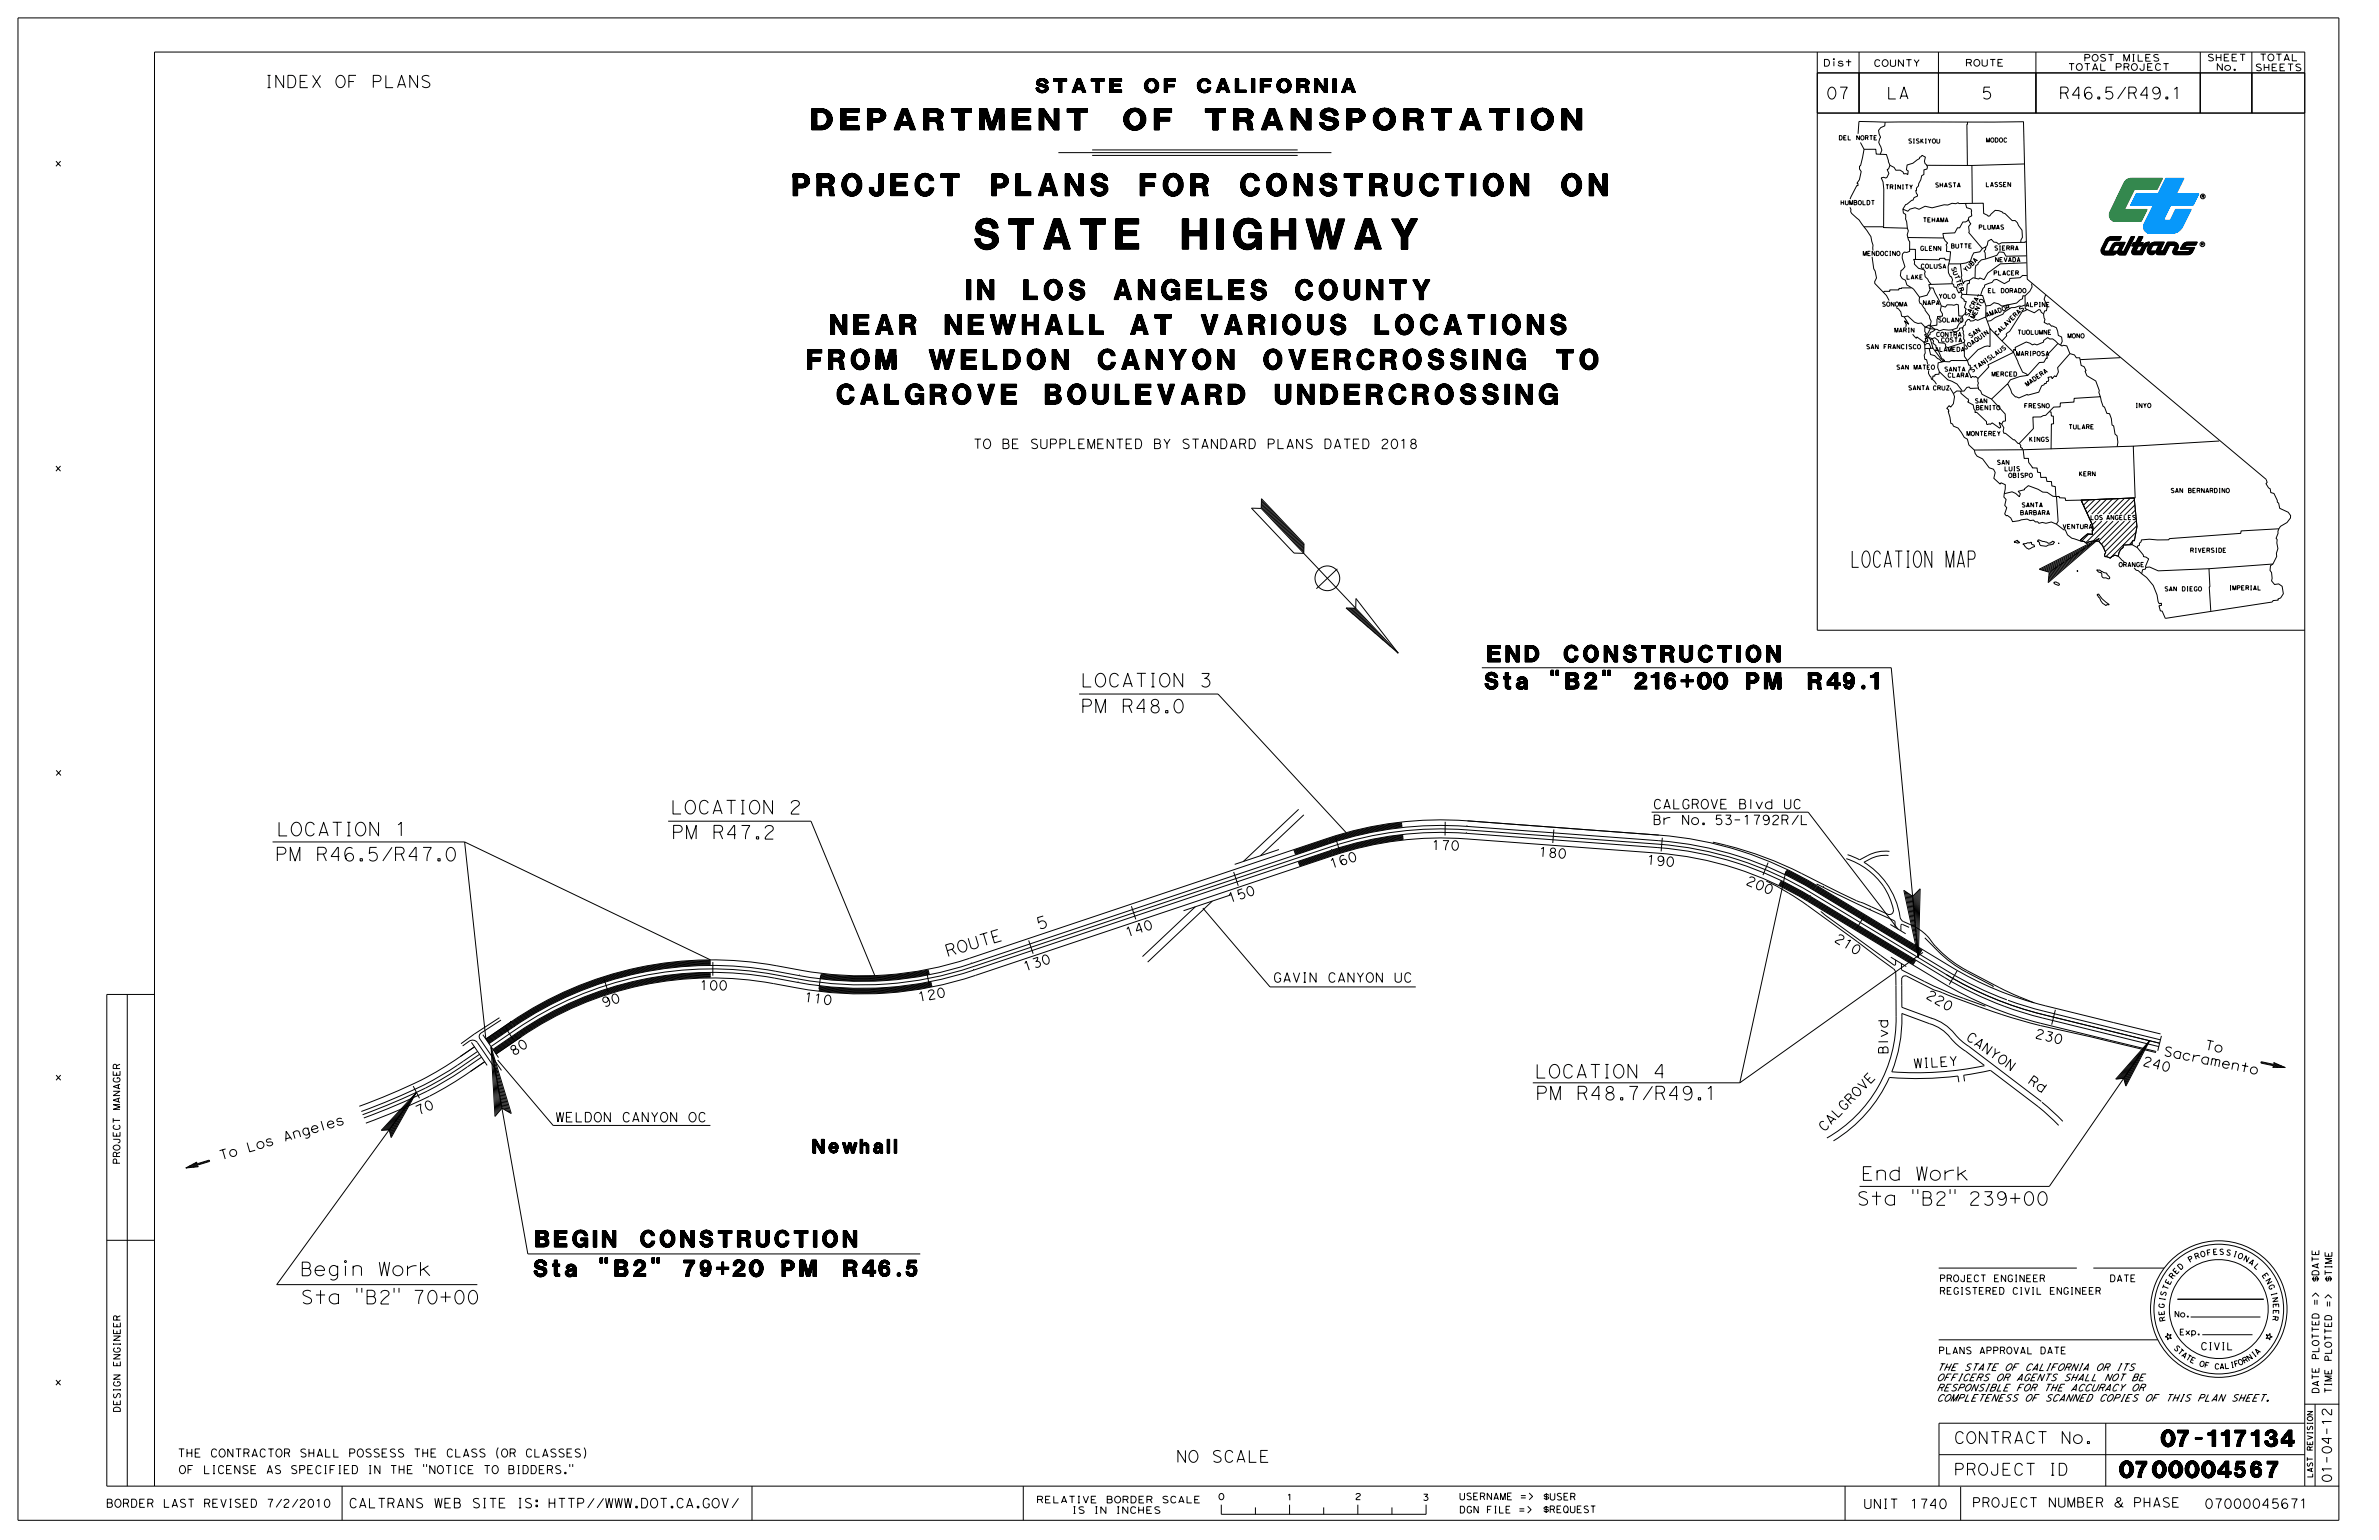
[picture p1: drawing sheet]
<svg xmlns="http://www.w3.org/2000/svg" width="432mm" height="279mm" viewBox="0 0 432 279" stroke-linecap="round" stroke-linejoin="round" font-family="sans-serif">
<defs><g id="words">
<text font-size="5.5" x="176.9" y="45.2">STATE HIGHWAY</text>
<text font-size="4" x="143.9" y="35.5">PROJECT PLANS FOR CONSTRUCTION ON</text>
<text font-size="3.8" x="147.3" y="23.6">DEPARTMENT OF TRANSPORTATION</text>
<g font-size="3.6">
<text x="175.4" y="54.4">IN LOS ANGELES COUNTY</text>
<text x="150.7" y="60.7">NEAR NEWHALL AT VARIOUS LOCATIONS</text>
<text x="146.6" y="67">FROM WELDON CANYON OVERCROSSING TO</text>
<text x="151.9" y="73.3">CALGROVE BOULEVARD UNDERCROSSING</text>
</g>
<g font-size="3">
<text x="335.8" y="102.9">LOCATION MAP</text>
<text x="269.5" y="125">Sta &quot;B2&quot; 216+00 PM R49.1</text>
<text x="270" y="120.1">END CONSTRUCTION</text>
<text x="97.3" y="226.2">BEGIN CONSTRUCTION</text>
<text x="96.9" y="231.6">Sta &quot;B2&quot; 79+20 PM R46.5</text>
<text x="392.2" y="262.4">07-117134</text>
<text x="384.7" y="268.1">0700004567</text>
</g>
<g font-size="2.5">
<text x="188" y="16.8">STATE OF CALIFORNIA</text>
<text x="196.1" y="124.6">LOCATION 3</text>
<text x="196.1" y="129.3">PM R48.0</text>
<text x="121.6" y="147.7">LOCATION 2</text>
<text x="50.1" y="151.7">LOCATION 1</text>
<text x="121.8" y="152.2">PM R47.2</text>
<text x="49.9" y="156.2">PM R46.5/R47.0</text>
<text x="278.5" y="195.6">LOCATION 4</text>
<text x="278.6" y="199.6">PM R48.7/R49.1</text>
<text x="147.5" y="209.2">Newhall</text>
<text x="337.8" y="214.1">End Work</text>
<text x="336.9" y="218.7">Sta &quot;B2&quot; 239+00</text>
<text x="54.4" y="231.5">Begin Work</text>
<text x="54.5" y="236.6">Sta &quot;B2&quot; 70+00</text>
</g>
<g font-size="2.2">
<text x="48" y="15.9">INDEX OF PLANS</text>
<text x="331.4" y="18">07</text>
<text x="342.3" y="18">LA</text>
<text x="359.5" y="18">5</text>
<text x="373.6" y="18">R46.5/R49.1</text>
<text x="171.9" y="173.6" transform="rotate(-17 171.9 173.6)">R O U T E</text>
<text x="188.4" y="168.7" transform="rotate(-17 188.4 168.7)">5</text>
<text x="354.6" y="261.9">CONTRACT No.</text>
<text x="213.4" y="265.3">NO SCALE</text>
<text x="354.6" y="267.7">PROJECT ID</text>
</g>
<g font-size="1.7">
<text x="176.6" y="81.4">TO BE SUPPLEMENTED BY STANDARD PLANS DATED 2018</text>
<text x="299.9" y="149.6">Br No. 53-1792R/L</text>
<text x="300" y="146.8">CALGROVE Blvd UC</text>
<text x="259.8" y="154.2" transform="rotate(1 259.8 154.2)">1 7 0</text>
<text x="279.2" y="155.4" transform="rotate(4 279.2 155.4)">1 8 0</text>
<text x="241.6" y="157.6" transform="rotate(-17 241.6 157.6)">1 6 0</text>
<text x="298.8" y="156.8" transform="rotate(5 298.8 156.8)">1 9 0</text>
<text x="316.7" y="160.4" transform="rotate(23 316.7 160.4)">2</text>
<text x="318.3" y="161.1" transform="rotate(23 318.3 161.1)">0</text>
<text x="319.9" y="161.7" transform="rotate(23 319.9 161.7)">0</text>
<text x="223.1" y="163.9" transform="rotate(-19 223.1 163.9)">1</text>
<text x="224.7" y="163.3" transform="rotate(-19 224.7 163.3)">5 0</text>
<text x="204.5" y="170.1" transform="rotate(-19 204.5 170.1)">1</text>
<text x="206.2" y="169.5" transform="rotate(-19 206.2 169.5)">4</text>
<text x="207.8" y="169" transform="rotate(-19 207.8 169)">0</text>
<text x="332.8" y="170.7" transform="rotate(31 332.8 170.7)">2 1 0</text>
<text x="126.9" y="179.6">100</text>
<text x="186" y="176.3" transform="rotate(-19 186 176.3)">1</text>
<text x="187.6" y="175.7" transform="rotate(-19 187.6 175.7)">3 0</text>
<text x="231" y="178.2">GAVIN CANYON UC</text>
<text x="109.5" y="182.8" transform="rotate(-18 109.5 182.8)">9 0</text>
<text x="145.8" y="181.7" transform="rotate(7 145.8 181.7)">1 1 0</text>
<text x="166.7" y="181.8" transform="rotate(-11 166.7 181.8)">1</text>
<text x="168.4" y="181.5" transform="rotate(-11 168.4 181.5)">2</text>
<text x="170.1" y="181.1" transform="rotate(-11 170.1 181.1)">0</text>
<text x="349.4" y="181" transform="rotate(30 349.4 181)">2 2 0</text>
<text x="93.1" y="191.7" transform="rotate(-33 93.1 191.7)">8</text>
<text x="94.6" y="190.7" transform="rotate(-33 94.6 190.7)">0</text>
<text x="342.7" y="191.3" transform="rotate(-90 342.7 191.3)">Blvd</text>
<text x="356.7" y="188.5" transform="rotate(35 356.7 188.5)">C A N Y O N</text>
<text x="369.2" y="188.3" transform="rotate(14 369.2 188.3)">2 3</text>
<text x="372.5" y="189.1" transform="rotate(14 372.5 189.1)">0</text>
<text x="392.5" y="191.5" transform="rotate(12 392.5 191.5)">S a c r a m e n t</text>
<text x="400" y="190.4" transform="rotate(12 400 190.4)">T o</text>
<text x="347.3" y="193.8" transform="rotate(-3 347.3 193.8)">WI L E Y</text>
<text x="367.9" y="196.4" transform="rotate(35 367.9 196.4)">R d</text>
<text x="388.8" y="193.3" transform="rotate(14 388.8 193.3)">2 4 0</text>
<text x="408.1" y="194.7" transform="rotate(12 408.1 194.7)">o</text>
<text x="75.8" y="202.4" transform="rotate(-25 75.8 202.4)">7 0</text>
<text x="100.8" y="203.6">WELDON CANYON OC</text>
<text x="45" y="209.1" transform="rotate(-16 45 209.1)">L o s</text>
<text x="51.6" y="207.1" transform="rotate(-16 51.6 207.1)">A n g e l e s</text>
<text x="331.1" y="205.5" transform="rotate(-46 331.1 205.5)">C A L G R O V E</text>
<text x="40" y="210.5" transform="rotate(-16 40 210.5)">T o</text>
<text x="423.2" y="269.1" transform="rotate(-90 423.2 269.1)">01-04-12</text>
<text x="63.2" y="273.6">CALTRANS WEB SITE IS: HTTP//WWW.DOT.CA.GOV/</text>
<text x="338.2" y="273.7">UNIT</text>
<text x="346.6" y="273.7">1740</text>
<text x="357.9" y="273.4">PROJECT NUMBER &amp; PHASE</text>
<text x="400.1" y="273.7">07000045671</text>
</g>
<g font-size="1.5">
<text x="32.2" y="264.4">THE CONTRACTOR SHALL POSSESS THE CLASS (OR CLASSES)</text>
<text x="32.4" y="267.4">OF LICENSE AS SPECIFIED IN THE &quot;NOTICE TO BIDDERS.&quot;</text>
<text x="19.2" y="273.5">BORDER LAST REVISED 7/2/2010</text>
</g>
<g font-size="1.3">
<text x="10" y="30.2">x</text>
<text x="10" y="85.5">x</text>
<text x="10" y="140.7">x</text>
<text x="10" y="196">x</text>
<text x="399.4" y="244.9">CIVIL</text>
<text x="10" y="251.3">x</text>
</g>
<g font-size="1.2">
<text x="378.1" y="11.1">POST MILES</text>
<text x="400.6" y="11.1">SHEET</text>
<text x="410" y="11">TOTAL</text>
<text x="330.9" y="12">Dist</text>
<text x="340" y="12.1">COUNTY</text>
<text x="356.7" y="12">ROUTE</text>
<text x="375.3" y="12.8">TOTAL PROJECT</text>
<text x="402.2" y="12.8">No.</text>
<text x="409.3" y="12.8">SHEETS</text>
<text x="21.8" y="201.4" transform="rotate(-90 21.8 201.4)">MANAGER</text>
<text x="21.8" y="211.3" transform="rotate(-90 21.8 211.3)">PROJECT</text>
<text x="352" y="232.5">PROJECT ENGINEER</text>
<text x="382.9" y="232.5">DATE</text>
<text x="420.9" y="232.7" transform="rotate(-90 420.9 232.7)">$DATE</text>
<text x="423.3" y="232.7" transform="rotate(-90 423.3 232.7)">$TIME</text>
<text x="352" y="234.8">REGISTERED CIVIL ENGINEER</text>
<text x="420.9" y="236.9" transform="rotate(-90 420.9 236.9)">=&gt;</text>
<text x="423.2" y="237.2" transform="rotate(-90 423.2 237.2)">=&gt;</text>
<text x="351.8" y="245.6">PLANS APPROVAL DATE</text>
<text x="21.8" y="248" transform="rotate(-90 21.8 248)">ENGINEER</text>
<text x="351.5" y="250.5">OFFICERS OR AGENTS SHALL NOT BE</text>
<text x="351.5" y="248.7">THE STATE OF CALIFORNIA OR ITS</text>
<text x="420.9" y="246.7" transform="rotate(-90 420.9 246.7)">PLOTTED</text>
<text x="423.2" y="247" transform="rotate(-90 423.2 247)">PLOTTED</text>
<text x="21.8" y="256.3" transform="rotate(-90 21.8 256.3)">DESIGN</text>
<text x="351.5" y="254.2">COMPLETENESS OF SCANNED COPIES OF THIS PLAN SHEET.</text>
<text x="351.5" y="252.4">RESPONSIBLE FOR THE ACCURACY OR</text>
<text x="420.9" y="252.9" transform="rotate(-90 420.9 252.9)">DATE</text>
<text x="423.2" y="252.9" transform="rotate(-90 423.2 252.9)">TIME</text>
<text x="188.1" y="272.7">RELATIVE BORDER SCALE</text>
<text x="194.5" y="274.6">IS IN INCHES</text>
<text x="264.8" y="272.1">USERNAME =&gt;</text>
<text x="264.8" y="274.5">DGN FILE =&gt;</text>
<text x="279.9" y="274.5">$REQUEST</text>
<text x="280" y="272.2">$USER</text>
</g>
<g font-size="1.1">
<text x="394.6" y="239">No.</text>
<text x="395.5" y="242.2">Exp.</text>
<text x="221" y="272.1">0</text>
<text x="233.5" y="272.2">1</text>
<text x="245.9" y="272.1">2</text>
<text x="258.1" y="272.2">3</text>
</g>
<g font-size="1">
<text x="400.6" y="227.8" transform="rotate(-10 400.6 227.8)">F</text>
<text x="401.6" y="227.7" transform="rotate(-4 401.6 227.7)">E</text>
<text x="402.7" y="227.6" transform="rotate(1 402.7 227.6)">S</text>
<text x="403.9" y="227.6" transform="rotate(12 403.9 227.6)">S</text>
<text x="405.2" y="227.9" transform="rotate(17 405.2 227.9)">I</text>
<text x="393.8" y="233.2" transform="rotate(-63 393.8 233.2)">E</text>
<text x="394.3" y="232.1" transform="rotate(-53 394.3 232.1)">R</text>
<text x="395" y="231.3" transform="rotate(-47 395 231.3)">E</text>
<text x="395.7" y="230.5" transform="rotate(-42 395.7 230.5)">D</text>
<text x="397.5" y="229.1" transform="rotate(-31 397.5 229.1)">P</text>
<text x="398.5" y="228.5" transform="rotate(-20 398.5 228.5)">R</text>
<text x="399.5" y="228.1" transform="rotate(-15 399.5 228.1)">O</text>
<text x="406" y="228.2" transform="rotate(22 406 228.2)">O</text>
<text x="407.1" y="228.6" transform="rotate(28 407.1 228.6)">N</text>
<text x="408" y="229.1" transform="rotate(33 408 229.1)">A</text>
<text x="409" y="229.8" transform="rotate(44 409 229.8)">L</text>
<text x="410.5" y="231.4" transform="rotate(55 410.5 231.4)">E</text>
<text x="411.1" y="232.3" transform="rotate(60 411.1 232.3)">N</text>
<text x="411.7" y="233.2" transform="rotate(65 411.7 233.2)">G</text>
<text x="392.8" y="237.4" transform="rotate(-85 392.8 237.4)">G</text>
<text x="392.9" y="238.6" transform="rotate(-96 392.9 238.6)">E</text>
<text x="392.9" y="236.1" transform="rotate(-80 392.9 236.1)">I</text>
<text x="393" y="235.3" transform="rotate(-74 393 235.3)">S</text>
<text x="393.1" y="239.7" transform="rotate(-101 393.1 239.7)">R</text>
<text x="393.4" y="234.2" transform="rotate(-69 393.4 234.2)">T</text>
<text x="412.2" y="234.5" transform="rotate(76 412.2 234.5)">I</text>
<text x="412.4" y="235.4" transform="rotate(81 412.4 235.4)">N</text>
<text x="412.6" y="238.7" transform="rotate(98 412.6 238.7)">R</text>
<text x="412.6" y="236.5" transform="rotate(87 412.6 236.5)">E</text>
<text x="412.6" y="237.6" transform="rotate(92 412.6 237.6)">E</text>
<text x="394.5" y="244.6" transform="rotate(46 394.5 244.6)">S</text>
<text x="395.1" y="245.3" transform="rotate(41 395.1 245.3)">T</text>
<text x="395.8" y="245.9" transform="rotate(37 395.8 245.9)">A</text>
<text x="409.7" y="245.9" transform="rotate(-43 409.7 245.9)">A</text>
<text x="396.6" y="246.5" transform="rotate(32 396.6 246.5)">T</text>
<text x="397.4" y="247" transform="rotate(27 397.4 247)">E</text>
<text x="399.1" y="247.8" transform="rotate(18 399.1 247.8)">O</text>
<text x="400" y="248.1" transform="rotate(13 400 248.1)">F</text>
<text x="401.9" y="248.4" transform="rotate(4 401.9 248.4)">C</text>
<text x="402.8" y="248.4" transform="rotate(-1 402.8 248.4)">A</text>
<text x="403.8" y="248.3" transform="rotate(-6 403.8 248.3)">L</text>
<text x="404.9" y="248.2" transform="rotate(-10 404.9 248.2)">I</text>
<text x="405.6" y="248" transform="rotate(-15 405.6 248)">F</text>
<text x="406.4" y="247.8" transform="rotate(-24 406.4 247.8)">O</text>
<text x="407.3" y="247.4" transform="rotate(-29 407.3 247.4)">R</text>
<text x="408.2" y="247" transform="rotate(-34 408.2 247)">N</text>
<text x="409.1" y="246.3" transform="rotate(-38 409.1 246.3)">I</text>
<text x="419.8" y="263.3" transform="rotate(-90 419.8 263.3)">REVISION</text>
<text x="419.8" y="268.2" transform="rotate(-90 419.8 268.2)">LAST</text>
</g>
<g font-size=".8">
<text x="333.7" y="25.4">DEL NORTE</text>
<text x="346.3" y="26">SISKIYOU</text>
<text x="360.4" y="25.8">MODOC</text>
<text x="342.2" y="34.3">TRINITY</text>
<text x="351.2" y="34">SHASTA</text>
<text x="360.4" y="33.9">LASSEN</text>
<text x="334" y="37.2">HUMBOLDT</text>
<text x="349" y="40.3">TEHAMA</text>
<text x="359.1" y="41.6">PLUMAS</text>
<text x="338.1" y="46.4">MENDOCINO</text>
<text x="348.5" y="45.5">GLENN</text>
<text x="354.1" y="45">BUTTE</text>
<text x="361.9" y="45.4">SIERRA</text>
<text x="362.1" y="47.5">NEVADA</text>
<text x="346" y="50.7">LAKE</text>
<text x="348.6" y="48.7">COLUSA</text>
<text x="354.1" y="48.6" transform="rotate(70 354.1 48.6)">S U T T E R</text>
<text x="356.8" y="49.4" transform="rotate(-45 356.8 49.4)">Y U B A</text>
<text x="360.7" y="53.1">EL DORADO</text>
<text x="361.8" y="49.9">PLACER</text>
<text x="341.6" y="55.6">SONOMA</text>
<text x="349" y="55.3">NAPA</text>
<text x="351.7" y="58.4">SOLANO</text>
<text x="351.8" y="54.1">YOLO</text>
<text x="357.3" y="57.6" transform="rotate(-61 357.3 57.6)">S A C R A -</text>
<text x="358.3" y="57.9" transform="rotate(-61 358.3 57.9)">ME N T O</text>
<text x="360.5" y="57.6" transform="rotate(-20 360.5 57.6)">A MA D O R</text>
<text x="367.6" y="55.7">ALPINE</text>
<text x="338.7" y="63.3">SAN FRANCISCO</text>
<text x="343.8" y="60.3">MARIN</text>
<text x="351.1" y="63.8">ALAMEDA</text>
<text x="351.4" y="61.1">CONTRA</text>
<text x="352.3" y="62.1">COSTA</text>
<text x="356.7" y="63.5" transform="rotate(-35 356.7 63.5)">J O A Q U I N</text>
<text x="357.6" y="61.4" transform="rotate(-35 357.6 61.4)">S A N</text>
<text x="362.4" y="61" transform="rotate(-45 362.4 61)">C A L A V E R A S</text>
<text x="365.9" y="64.5">MARIPOSA</text>
<text x="366.1" y="60.7">TUOLUMNE</text>
<text x="375.2" y="61.3">MONO</text>
<text x="344.2" y="67">SAN MATEO</text>
<text x="346.3" y="70.8">SANTA CRUZ</text>
<text x="352.9" y="67.4">SANTA</text>
<text x="353.5" y="68.5">CLARA</text>
<text x="357.9" y="67.6" transform="rotate(-35 357.9 67.6)">S T A N I S L A U S</text>
<text x="361.5" y="68.3">MERCED</text>
<text x="367.9" y="70.2" transform="rotate(-35 367.9 70.2)">MA D E R A</text>
<text x="358.4" y="73.1">SAN</text>
<text x="358.6" y="74.4">BENITO</text>
<text x="367.4" y="74">FRESNO</text>
<text x="375.4" y="77.8">TULARE</text>
<text x="387.5" y="74">INYO</text>
<text x="356.9" y="79.1">MONTEREY</text>
<text x="368.2" y="80.1">KINGS</text>
<text x="362.4" y="84.3">SAN</text>
<text x="363.8" y="85.4">LUIS</text>
<text x="364.5" y="86.6">OBISPO</text>
<text x="377.3" y="86.4">KERN</text>
<text x="393.9" y="89.4">SAN BERNARDINO</text>
<text x="366.6" y="93.4">BARBARA</text>
<text x="366.9" y="92">SANTA</text>
<text x="374.3" y="95.9">VENTURA</text>
<text x="379.4" y="94.3">LOS ANGELES</text>
<text x="397.5" y="100.2">RIVERSIDE</text>
<text x="384.5" y="102.8">ORANGE</text>
<text x="392.8" y="107.2">SAN DIEGO</text>
<text x="404.6" y="107.1">IMPERIAL</text>
</g>
<g font-size=".5">
<text x="399.6" y="35.9">R</text>
<text x="399.5" y="44.6">R</text>
</g>
</g></defs>
<g fill="none" stroke="#000" stroke-width=".18">
<path d="M3.3 3.2h421.2v272.6h-421.2zM329.8 13.2h88.5M329.8 9.4v104.9h88.5M332.9 11.1v.9M337.4 9.4v11.1M351.8 9.4v11.1M369.5 9.4v11.1M399.4 9.4v11.1M408.7 9.4v11.1M192.1 27.7h49.6M198.2 27.2h37.3M198.2 28.2h37.3"/>
<path d="M329.8 20.5h88.5M335.8 37.6l.3 1.1a7.2 7.2 0 0 1 2.2 2.4l1.3 1.8 .4 1.6v1M337.2 24.3l.2-2.3 4.8 .2 25.1-.1 .7 28.6 43.3 36.3 .2 .5-.2 .2 .4 .8 .3 .2 .2 .7 .5 .1 .6 1.3v.3l.3 .2 .2 .9 1.5 .7 .5 .6-.1 .5-.6 .8-1.2 .7-.3 .4-.5 1.8 .2 .2v.6l.2 1-.3 .9v.6l-.7 1.3-.4 .3-.1 .9 .3 .4 .1 1-.1 .5 .5 .6 .8-.1 .6 .5 .2 1.3-.5 .8-.4 .2v.2l-.9 .1-.2 .2-19.4 3M337.7 25.9l.6 1.2-.6 2.9-.2 .2v.5l.3 .4-.3 1.5-.5 .7h.2v.4h-.2l-1.2 2.4M338.3 27.1h2.2v.9h1.9l.6 2-.2 .6-.3 .2 .3 .7-.3 .7-.2 .1-.4-.1-.4 .1 .3 .7 .1 1.4v6.7M342.2 22.2l-.1 .6-.7 .4-.4 .5 .3 1.2a1.2 1.2 0 0 0 .1 1.7l.2 .6-.3 .8M343 30l.8 .4 .3 .5h.8l.5 .3 .2 .3h.4l.3 .2v-.7l-.3-.2 .1-.9 1.1-.3 1.2-.8v-.3l.5-.3 .6 .3-.2 .7 .1 .5 .4 .6v.4l-.6 .1v.9l-.4 .2-.6 1.8-.4 .4 .1 .4-.2 .1 .3 1-.6 .3-.2 .4h-.2l-1.1 .8-.5 .8M349.7 30h8.2l.1 6.8M356.7 36.9h-1.1l-.2-.1-.4 .2-.7-.1-.8 .3h-.6l-2.2 .5-1.3-.3-1.1 .6-.7-.3-.9 .2-.4 .4-.9-.3 .1 .6 .4 .3v.8l.2 .5 .1 1.2M357.1 22.1l-.1 .5 .1 7.4M357.3 39.8v-.4l.6-.2v-.9l-.2-.4-.7-.2-.3-.8h3.3v1.8l.9 .5h.3l.9-1h.7l1.1 .6 1.3 1.2h.6l.4 .4 .8 1.4 .1 1.3-.3 .4v.5M367.4 29.7l-9.5 .3"/>
<path d="M338.3 41.1h3.6v.2l4.3 .1 .2 .5-.2 .7 .2 .9 .2 .4v1.7l-.5 .2-.5-.1-.3 .4v.7l.5 1.6-.5 .6-.2 .1-.2 .9 .4 .6 .5 .2 .3 .9 .8 .5M339.8 46.6l.3 2.2 .2 .4 .3 1.2-.3 .7v.3l2.1 2.2 .5 .9M341.8 53l.2-.1h1v-.3h1.6l.1-.3h.4v-.1h1.9l1.4 1.7-.1 .7 .2 .4 .3 .1 1.4 2.2 .3 1-.1 1.3-1-.3-.7-.7-.6 .1-.6-.2-1.2-1.2-.7 .2M344.1 55.8a1.63 1.63 0 0 1 1.1 1.6l.4 .1 .8 1.3-.7-.6 .3 .7-.1 .4M346.3 43.1l6.5 .1 .2 .5 .5 .4-.3 .3 .1 .3v.9l.7 .1-.1 1.4M346.6 45.2h1.1v1.9h-.4l.2 .3v.5l.7 .8 1 .2 .3 .4-.2 .3 .1 .6 .5 .4 .6 1M347.7 47.1h4.3l.1-.2h.9v.2h.9l-.3 1.3 .1 1.1 .3 .7h.2l.2 .6-.1 .7M348.4 53.9l1.4-.3 .5-1.1-.1-.3 .7 .1 1.5 3.2-.2 .8 .4 .7v.4h-.9l-.1 1.6-1.3 .2M350.2 52.2l-.1-.6 4.3-.1 .2 .2v.3l.3 .2 .2-.1 .4 1.1 .5-.3 .1 .5M352.4 55.5l.7 .2 .3-.4 1.2 .1 .5-.2 .3 .1 .1 2 .7 .1-.1 .9-.5 .3-.3 .9-1 .3M352.8 43.2l-.2-.8 2.2-.2 .5-.9h.4l.6-1h.5l.3-.2 .2-.3 .4 .8-.4 .5 .1 .9-.1 .2 2.5 2.9M355.8 47.9h-2.1"/>
<path d="M356.3 59.4l.1-.3 .3-.1v-.5l.4-.5 .3-.1 .2 .4 .6-.1 .4-.3 .4 .2 1.4-.6 .8 2.2M360.4 46.9l-.1-1-.2-.4 .3-.2 .1-.5-.6 .3-.6 .6-1 .2-.7 1.5-.8 .3-1 .2 .3 2.2-.2 .1 .4 1.3 .3-.4 .9-.2M360.5 55.5l-.6-1.9-3.8-.2-.2 .5 .6 .5v.2l.4 .1-.4 1.1 .4 .3-.2 .8-.5 .5M367.5 53.7h-.3l-.1 .5-.4 .2-.7 .6-2.7 .5-.6-.4-.8-.2-.7 .5-.7 .1-.1 2M367.6 55.3l-.7 .3-.4-.1-.8 .3h-.6l-1.3 .8-.3 .4-1.4 .6-.8 .6-.6 .1M367.8 46.4l-3.7 .1-.4-.7-.8-.1-.5 .6-2.8 .8-.5 .6-.1 .3-.4 .2-.1 .5v1.8M367.8 43.9l-.2 .1h-4.3l-.5 .3-.4-.3-.5-.1-.5-.5-.6 .4-.1 .7-.2 .3M367.8 47.7l-4.7 .2-2.3 1.6-.7 1.2-.7-.3-.3 .2-1-.2-.6 .5v.5l-.4 .1-.2 1.9M367.9 50h-.8l-.5 .4-1.8 .1-.1 .4-.9 .6-1.4-.8-.5 .1-.3 .4-1.4 .5-.7 1.9M368.7 51.4l.1 .7-.4 .8-.8 .8v2.3l.3 .1M370.9 56.9l-.4-.2-.2-.5h-.2l-.9 .6-1.3-.7-.9 .4-2.2 3.6-.7 .5 .1 .3-.8 1M371.3 53.5l-.3 .8 .6 1.2-.2 .9h-.3l-.2 .6 .3 .9-.2 .6 .7 .3 .2-.1 .5 .5 .1-.1 .7 .4 .4 1.4 .6 .2 .1 .8-.3 .7"/>
<path d="M381.3 45.4h.7M381.3 45.5h.7M381.3 45.4h.6M381.3 45.5h.8M381.3 45.3h.6M381.3 45.6h4.9M381.3 45.6h4.8M381.4 45.7h4.7M381.4 45.2h.5M381.4 45.7h2.8M381.4 45.2h.6M381.4 45.1h.6"/>
<path d="M381.4 45.1a.81 .81 0 0 0 .7 1.2l1.7-.1 .4-.4M381.4 45.8h2.8M381.4 45h.6M381.4 45.9h2.8M381.5 45h.6M381.5 45.9h2.6M381.5 44.9h.6M381.5 46h2.6M381.5 44.8h.6M381.6 44.8h.6M381.6 46h2.4M381.6 44.7h.6"/>
<path d="M381.6 46.1h2.4M381.6 44.6h.6M381.7 44.6h.6M381.7 46.1h2.2M381.7 44.5h.6M381.7 44.4h.6M381.8 44.4h.6M381.8 46.2h2M381.8 44.3h.6M381.8 44.2h.6M381.9 44.2h.5M381.9 44.2h.6"/>
<path d="M381.9 46.2h1.8M381.9 44.1h.6M382 44h.5M382 44h.6M382 43.9h.6M382.1 43.8h.6M382.1 43.7h.7M382.2 43.6h.8M382.2 43.6h2.6M382.2 43.5h2.6M382.3 43.4h2.5M382.3 43.4h2.6"/>
<path d="M382.4 43.3h2.5M382.5 43.2h2.4M382.5 43.2h2.5M382.6 43.9l.5-.3h1.6l.4-.7h-1.8a1.32 1.32 0 0 0-1.1 .7l-.8 1.5M382.6 43.9l-.7 1.5 .3 .2h.5l.2-.2M382.6 43.1h2.4M382.7 43.1h2.3M382.8 45.5h.7M382.8 43h2.2M382.9 45.4h.6M382.9 45.3h.6M383 43h2.1"/>
<path d="M383 45.2h.6M383 45.1h.6M383.1 45h.5M383.1 45h.6M383.1 44.9h.6M383.2 44.8h.5M383.2 44.8h.6M383.2 44.7h.6M383.3 44.6h.6M383.3 44.6h.7M383.3 44.5h.8M383.3 44.5l-.4 .9"/>
<path d="M383.3 44.5h2.2M383.4 44.4h2.1M383.4 44.3h2.2M383.5 44.3h2.1M383.5 45.4l.1 .2 1.5-.1M383.5 44.2h2.1M383.6 44.2h2M383.6 44.2h2.1M383.7 44.1h2M383.8 44.8l-.3 .6M383.8 44.1h1.9M383.9 44h1.8"/>
<path d="M384.2 44.5l-.4 .3M384.3 45.7h1.8M384.3 45.8h1.8M384.3 45.8h1.7M384.3 45.6l-.1 .2M384.3 45.9h1.7M384.4 45.5h.6M384.4 46h1.6M384.4 45.4h.6M384.4 46h1.5M384.4 45.3h.7M384.4 46.1h1.5"/>
<path d="M384.5 45.3h.6M384.5 46.1h1.4M384.5 45.2h.6M384.5 45.1h.7M384.5 46.2h1.4M384.6 45h.6M384.6 44.9h.7M384.6 46.2h1.2M384.7 44.8h.6M384.7 44.7h.7M384.8 44.6h.6M384.8 44.5h.7"/>
<path d="M384.8 44.5l-.5 1 .1 .5 .2 .2 1.2 .1 1.7-3.4h-.7l-1.4 2.7M385 45.4l.2 .2M385.5 45.5h.7M385.6 45.4h.6M385.6 45.3h.7M385.7 45.2h.6M385.7 45.1h.7M385.8 45h.6M385.8 44l-1.5-.1a1.01 1.01 0 0 0-1 .6M385.8 43.9l-.8 1.5M385.8 44.9h.7M385.9 44.8h.6"/>
<path d="M385.9 44.7h.7M386 44.6h.6M386 44.5h.7M386.1 44.4h.6M386.1 44.3h.7M386.1 44.2h.7M386.2 44.2h.6M386.2 44.2h.7M386.2 44.1h.7M386.3 44h.6M386.3 44h.7M386.3 43.9h.1"/>
<path d="M386.3 43.9h.7M386.4 43.8h.6M386.4 43.8h.7M386.4 43.7h.7M386.5 43.6h.6M386.5 43.6h.7M386.5 43.5h.7M386.6 43.4h.6M386.6 43.4h.7M386.6 43.3h.7M386.7 43.2h.6M386.7 43.1h.7"/>
<path d="M386.8 43h.6M386.9 45.7h2.2M386.9 45.6h2.2M386.9 45.8h2.1M386.9 45.5h2.3M386.9 44.6h1.9M386.9 45.9h2.1M386.9 45.5h.9M386.9 44.5h1.9M387 45.4h.8M387 44.5h1.8M387 46h1.9"/>
<path d="M387 44.4h1.8M387 45.3h.8M387 44.4h1.9M387 44.3h1.9M387.1 46.1h1.8M387.1 45.2h.7M387.1 44.3h1.8M387.1 45.2h.8M387.1 44.2h1.8M387.1 45.1h.8M387.1 44.2h1.9M387.1 44.1h1.9"/>
<path d="M387.2 45h.7M387.2 44.1h1.8M387.2 45h.8M387.2 44h1.8M387.2 46.2h1.6M387.2 44.9h.8M387.2 44h1.8l-.3 .6h-1.8zM387.3 44.8h.7M387.3 44.8h.8M387.3 44.7h.8M387.3 44.6l-.4 .9a.54 .54 0 0 0 .4 .7h1.5l.7-1.3M387.7 44h.1"/>
<path d="M387.7 44l.5-1.1h.8l-.6 1.1M387.7 43.9h.8M387.7 43.8h.8M387.8 43.8h.7M387.8 45.3l.1 .2M387.8 43.7h.8M387.8 43.6h.8M387.9 43.6h.7M387.9 43.6h.8M387.9 43.5h.8M388 43.4h.7M388 43.4h.8"/>
<path d="M388 43.3h.8M388.1 43.2h.7M388.1 43.2h.8M388.1 43.1h.8M388.1 44.6l-.3 .7M388.2 43h.7M388.2 43h.8M388.5 45.5h.7M388.5 45.4h.7M388.5 45.3h.8M388.6 45.2h.7M388.6 45.1h.8"/>
<path d="M388.7 45h.7M388.7 44.9h.8M388.8 44.8h.7M388.8 44.7h.8M388.8 44.7h.9M388.8 44.7l-.4 .8M388.9 44.6h1M388.9 44.5h1M389 44.5h.9M389 44.4h.9M389 44.4h1M389.1 44.3h.9"/>
<path d="M389.2 44.2h.8M389.2 44.2h.9M389.3 44.1h.8M389.4 44.1h.7M389.5 44h.6M389.6 44h.6M389.7 45.5h.7M389.7 45.4h.6M389.7 45.5h3.6M389.7 45.3h.7M389.7 45.6h3.6M389.7 45.2h.7"/>
<path d="M389.7 45.7h1.5M389.8 45.2h.6M389.8 45.7h1.4M389.8 45.1h.7M389.8 45.8h1.4M389.8 45.1a.78 .78 0 0 0 .3 1 .78 .78 0 0 0 1-.2M389.8 45h.7M389.8 43.9h.4M389.8 45.9h1.3M389.9 44.6l-.4 .3M389.9 44.9h.7M389.9 45.9h1.2"/>
<path d="M389.9 44.8h.7M389.9 46h1.2M390 44.7h.7M390 46h1M390 44.6l-.2 .5M390 44.6h.7M390 44.6h.8M390 46.1h1M390.1 44.5h.8M390.1 44.5h.9M390.1 46.1h.8M390.1 44.4h2.5"/>
<path d="M390.2 44.4h2.4M390.2 43.9a1.34 1.34 0 0 0-1.3 .8l.9-.1M390.2 43.9l-.3 .7M390.2 44.3h2.4M390.2 46.2h.6M390.3 44.3h2.4M390.3 44.2h2.4M390.4 45.4l.1 .1M390.4 44.2h2.3M390.4 44.1h2.3M390.5 44.1h2.3M390.6 44h2.2"/>
<path d="M390.6 44.8l-.3 .6M390.7 44h2.1M390.9 43.9h2l-.7 1.4h-.8M391.2 43.9a1.3 1.3 0 0 0-1.2 .7M391.3 45.7h1.9M391.3 45.8h1.9M391.3 45.9h1.8M391.3 45.5l-.2 .4M391.3 45.5h.9M391.3 46h1.8M391.4 45.4h.8M391.4 46h1.7"/>
<path d="M391.4 46.1h1.6M391.4 45.3h.8M391.5 45.2h.7M391.5 46.1h1.5M391.5 45.1h.8M391.5 46.2h1.5M391.6 45h.7M391.6 44.9h.8M391.7 44.8h.7M391.7 44.7h.8M391.7 44.6h.8M391.8 44.6h.7"/>
<path d="M391.8 44.5h.8M392.2 45.3l.1 .2M392.6 45.5h.7M392.6 45.4h.8M392.7 45.4h.7M392.7 45.3h.7M392.7 45.2h.8M392.8 45.2h.7M392.8 45.1h.7M392.8 45h.7M392.9 45h.7M392.9 44.9h.7"/>
<path d="M392.9 44.8h.7M393 44.8h.7M393 44.7h.7M393 44.6h.7M393.1 44.6h.7M393.1 44.5h2.3M393.1 44.4h2.2M393.2 44.4h2.1M393.2 44.3h2.1M393.2 44.2h2M393.3 44.2h1.9M393.3 44.1h1.8"/>
<path d="M393.3 44h1.7M393.4 44h1.5M393.4 43.9h1.4M393.4 43.9l-.8 1.6M393.8 44.5l-.8 1.7h-1.2a.5 .5 0 0 1-.5-.7l.5-1h-.9l-.3 .3M394.3 45.7h3.7M394.3 45.6h3.7M394.3 45.7h3.6M394.3 45.8h3.6M394.4 45.6h.7M394.4 45.8h3.5M394.4 45.5h.7"/>
<path d="M394.4 45.9h3.4M394.4 45.5a.53 .53 0 0 0 .5 .7h2.1a1.07 1.07 0 0 0 1-.6M394.4 45.4h.7M394.4 46h3.3M394.4 45.4h.8M394.5 45.3h.7M394.5 46h3.2M394.5 45.2h.7M394.5 46.1h3.1M394.5 45.2h.8M394.6 45.1h.7M394.6 46.1h2.9"/>
<path d="M394.6 43.9a.8 .8 0 0 1 .7 1.2M394.6 45h.7M394.6 45h.8M394.6 44.5l.2 .2M394.7 44.9h.7M394.7 46.2h2.7M394.7 44.8h.7M394.7 44.6h.7M394.8 44.7h.6M394.8 44.7l-.4 .8M394.8 44.6h.6M395.1 45.5l.1 .1"/>
<path d="M395.3 45.1l-.2 .4M395.7 45.2h2.5M395.8 45.1h2.4M395.8 45.1h2.5M395.8 45h2.5M395.8 45h.1M395.9 44.9h2.4M395.9 44.9h2.5l-.4 .7M395.9 44.8h.7M396 44.7h.6M396 44.7h.7M396 44.6h.7"/>
<path d="M396 44.6h.8M396.1 44.5h.7M396.1 44.4h2.5M396.2 44.3h2.4M396.2 44.3h2.5M396.3 44.2h2.4M396.4 44.1h2.3M396.5 44.1h2.3M396.5 44h2.3M396.7 44h2.1M396.8 43.9h2l-.2 .6h-2.5l-.4 .7h2.5M397 43.9a1.07 1.07 0 0 0-.9 .6"/>
<path d="M397.1 44.5h-.3l-.2 .4M397.3 45.6h.7M397.3 45.5h.8M397.4 45.5l-.2 .1M397.4 45.5h.7M397.4 45.4h.7M397.5 45.3h.6M397.5 45.3h.7M397.5 45.2l-.1 .3M347.2 60.6l.6 .7 .1-.2 1.3 1 .4-.3-.2-.4h.3l-.4-.7 .4-.1-.4-.5 .1-.7 .8-.4 1.1 .8-1 .5v.4l-.4 .2 .2 .4 .5 .1 .4 .5-.2 .4 .6 .4v.3l.4 .5 .6 1.6 .5 .3-.5 .2-.4-.4-.3-.1-.6-.6-.7-.2-.2-.9 .3-.3-.4-.8h-.4l-.4 .4 .1 1.4-.1 .3 .1 .8 .3 .1 .2 .7M349.2 62.1v.1M349.2 62.2l.7-.3-.2-.9 .7 .6 .5 1.6h-1.5"/>
<path d="M349.2 62.2l.1 .5M349.7 61l.7-1.4 1.2 .2 .4 .2 .7-.2h1.6l.3 .4h.5l.5-.3 .1-.4 .6-.1-.1 .5 .2 .2-.1 .3 .2 .4-.1 .7 .2 .2-.1 .4M350.1 67.2l-.1 .5 .6 1.1 .5 .4 .4 .5M350.4 61.6l.8-.3 .6 .5 .1 .4 1.1 .1 .2 .2-.1 .3 .4 .3 3-1v2.6l.6 .7 1.9-2a2.64 2.64 0 0 1 2.2-.5v-3.3l4.3 4.3v-.5l.3 .2v-.6l2-1 1.1 .6 .4-.2 .4 .2 1.2-.5v-.3l.8-.6 .4 .3h.5l.9 .8M350.8 68.9v-.7h.4v-.3h.7l.1-.5 1.5 1.5 1.7 .8 .9 1.2M350.9 63.2l1.3 1.8 .6 .6-1 .2-.1 .9 .3 .7M352.8 65.6l1 .1 .3-.3h3l.2 .8 .3 .1v.7l-.2 .2-.1 .3 .5 1 .2-.2 .4 .1 .2-.1 .4 .4v.5l.1 .3-.1 .4 .1 .5M353.9 70.4a2.37 2.37 0 0 1 .2 3.5l-.3-.3-.5 .5 .3 .2 .1 .3-.1 .1 .5 2.1 .3 .1 .2 .4 .8 .4 1.1 1.7 .6 .3 .3 1 .9 .9 .2 .7 .4 .5 .9 .5 1.2 1.6 .8 .2 .3 .6-.2 1.1 1.1 1 .2-.2 .8 .3-.3 2.3 .4 .4-.2 1.1 .3 .4-.3 1.1 .2 .4 .2-.1 .7 .5 .3 .6 2.6-.4 .6 .3 .6-.1 .3 .3h.4l.3 .2 .6-.1 .7 .1 .9-.2 1 .4 1.3 1h.3l.4 .9 .8 .7 2.2 .5 .5 .4 .3-.3 .8-.2 1 .1 .7 .8 .6 1.2-.2 .4v.4l1 .3 .8-.6 .7 .2 1.1 1M354.6 71.4l.6-.5 .7 .1v.4l1.3 1 .1 .3-.2 .2 1.1 .6 .1 .7 .2 .3v.3h.3l1.8 1.7v.4l.7 .1 .3-.3 1.3 1 .3-.2-.3-.8 .4 .2 .4 .7-.1 .6 .1 .4h.3l1.4 1.2h.2l.7 .7 .2-.1 .3 .4-.1 .3 .4 .3-.1 .2M355.9 71h.6l.5-.7 .4-.1 .2 .3 1.5-.1 .6 1.1 1.8 .9 2.5 2.7v1.3h-.4l-.3 .6M361.5 72.4l2.9-2.8 .8 1.8 .6 .6 .6 .2 1.5-.6 .2 .1 1.9-.5 .6-1.2 .4-.2 .1-.2h.3l.1-.4h.3l.1-.4-.2-.3 .7-.2 .1 .4 .4-.5 .3 .2 .4-.9-.1-.8 2.2-2.5 .8 .2 .4 .5h.6l.2 1.4 .6 .2 .3 .7-.2 .2 .4 .8 1.6 .9 .6 1.8-.1 .3 .3 .8-4.7 .3-.1 .6-2.4 .2-.1 .7-1.1 .1-1.5 1.4-.4 .1-.5 .2-1.4 .1 .1 2.1-2.6 2.6M368.1 68.1l-1-.6-1.6-3.6-4.7 2.3 .2 .4-2 2.1"/>
<path d="M372 74.7l.3 .1v.7h.4v1.4h-.4v4.6M375.7 64.2l-.6-1.4-.6-.2-.2 .2-.8-.5-2 2.1 .1 .6h-.2l-.4 .7-.8 .1-2.1 2.3-1.5 .2-1.7 .6-.5 .7M381.2 72l.5 1.7 .3 .2 .4 1.1 .5 .1 .3 .8 .1 1.2 .3 .2 .3 1.5 .4 .3 .1 1.1-.1 .8M384.8 64.9l-7.2 .3M227.2 92.2h1.7l.1-1.7 7.7 8.1-.1 1.8-1.7-.1zM228.9 92.2l24.9 26.3M228.9 92l7.7 8.1M228.9 91.7l7.7 8.2M228.9 91.5l7.8 8.1M228.9 91.2l7.8 8.2M228.9 91l7.8 8.1M229 90.7l7.7 8.2"/>
<path d="M358.3 81.7l8.9-.1 .2 1.6h.8v.7l.7 1h.8l.1 .8h.5l.1 .9h1l.1 .7 .8 .1 .1 .8 .6 .1 .2 1.7M363.8 89.6l1.4-.4 .6 .3 .7 .6 .2-.5-.4-.5 1.2-.2-.1-.2 .8-.6 1.7 .7 .9 .5h.8l1 .7 .7 .1M365.7 98.2l.5-.2v.2l.4 .3h-.4l-.5-.1zM367.2 98.7l1.5-.3v.2l.1 .2 .4 .1 .1 .3-1.1 .4-.4-.2zM369.9 98l.2-.1 1.4 .4 .3 .3 .5-.1 .3-.3 .3 .2-.2 .3-.9 .2-.4 .2-1-.1-.2-.3v-.2l-.4-.2zM373.6 98.6h.1zM377.7 90.7l-2.8 .1-.1-.4-1-.1-.1-.2h-.4l.3 4.5-.3 .5M378.1 90.7l-.3 .3M379.1 96.9l-1.3 1.3M379.1 90.7l-.9 1M380.2 90.6l-1.7 1.8M380.4 94.5l-.6 .7"/>
<path d="M381 97.7l-9.1 6.1M381 97.7l-10.9 5.6 1.8 .5M381 97.7l-9.2 8 .1-1.9M381.3 90.6l-2.5 2.5M381.5 94.5l-1.6 1.6M382.4 90.5l-2.7 2.8M382.5 94.5l-3.9 4M383.4 90.5l-2.7 2.8M383.5 94.5l-3.6 3.6M384.5 90.5l-2.8 2.8M384.6 94.5l-3.7 3.7M385.6 94.5l-4.2 4.2"/>
<path d="M385.6 90.4l-2.9 2.9M386.6 94.5l-4.8 4.9M386.7 90.4l-2.9 2.9M387 98.3l-.5 .5M387 98.8l-1.6 .1-.1 .4-.4 .4-.3 .6-.1 .6M387 98.8l.1-.7h.3l.5-2.6-.5-5.2-9.7 .4 2.1 4.6 .1 .9h-.1v.7h-.9l-1.3 1v.3h.7l.5 .4 .3-.3 .8-.2 1 .1 .7 .8 .6 1.2-.2 .4v.4l1 .3 .8-.6 .7 .2M387.2 80.9l-20 .7M387.4 90.7l-2.6 2.6M387.4 97.8l-.2 .3M387.5 91.6l-1.9 1.9M387.6 92.6l-.7 .7M387.7 94.5l-5.6 5.6"/>
<path d="M387.7 96.6l-4.7 4.7M387.9 95.4l-5.6 5.6M402.8 80l-15.6 .9 .3 9.4h-.1l.5 5.2-.5 2.6h-.3l-.1 .7M413.6 95.9l-6.8 .4-.1 .5-12.9 .9-.2 .2-3.5-.1-1.4 .2-.1 .3-.3 .3v.3l-.3 .1-.1 .4M242.7 103.2l-3.8 3.6M244.3 110.3l1.8 .1v-1.8l7.7 9.9zM244.6 110.3l1.1 1.2M244.8 110.3l2.2 2.4M245.1 110.3l3.3 3.5M245.3 110.3l4.4 4.7M245.6 110.3l5.5 5.9M245.8 110.3l6.6 7"/>
<path d="M370.4 103.4l9.3-4.9-7.9 6.9M370.6 103.4l7.9-4-6.7 5.8M370.9 103.5l6.3-3.2-5.4 4.6M371.1 103.6l4.8-2.5-4 3.5M371.4 103.7l3.3-1.7-2.8 2.4M371.7 103.7l1.7-.9-1.5 1.3M372.8 105.6h.4l.4 .2 .2 .3-.2 .1-.6-.2zM377 103.6l.1-.1v.2zM380.6 103.4h.5l.3 .3 .5 .2a1.23 1.23 0 0 1 1 .9l-.2 .2-.4-.2-.5 .1a.6 .6 0 0 1-.3-.8l-.2-.2a.69 .69 0 0 1-.7-.5zM380.7 107.8h.2a4.7 4.7 0 0 0 1.9 1.8v.1h-.4l-.2 .1a2.06 2.06 0 0 1-1.1-1.3l-.4-.5zM384.5 100.9l.1-.6 .3-.6 .4-.4 .1-.4a2.98 2.98 0 0 1 3.7 2.1l.4 .1 .5 .3-.6 1.3 .1 .2M387.4 103l.3 .5h.4l.6 .6a6.3 6.3 0 0 1 3 5l.2 .4 .4-.1v.4l-.4 .1 .2 .9 .3 .1 .6 1.3"/>
<path d="M400.9 103.2l-9.2 .4-1.5-.7h-.7l-.1 .3-.5 .2-.2 .7M412.5 102.3l-11.6 .9 .4 7.6M195.9 125.9h25.2l23.2 25.2M269 121.2h74.3l4.9 52.5M282 121.6h-.5h.5l-.5 .1h.5l-.5 .1h.5l-.5 .1h.5l-.5 .1h.5l-.5 .1h.5l-.5 .1h.5h-.5l.5 .1h-.5l.5 .1-.5 .1h.5l-.5 .1h.5M282 121.6v1M282 121.6h-.5v1h.5M282.9 121.6h-.5h.5l-.5 .1h.5l-.5 .1h.5l-.5 .1h.5l-.5 .1h.5l-.5 .1h.5l-.5 .1h.5h-.5l.5 .1h-.5l.5 .1-.5 .1h.5l-.5 .1h.5M282.9 121.6h-.5v1h.5M282.9 121.6v1M291.4 121.6h-.5h.5l-.5 .1h.5l-.5 .1h.5l-.5 .1h.5l-.5 .1h.5l-.5 .1h.5l-.5 .1h.5h-.5l.5 .1h-.5l.5 .1-.5 .1h.5l-.5 .1h.5M291.4 121.6h-.5v1h.5"/>
<path d="M291.4 121.6v1M292.3 121.6h-.5h.5l-.5 .1h.5l-.5 .1h.5l-.5 .1h.5l-.5 .1h.5l-.5 .1h.5l-.5 .1h.5h-.5l.5 .1h-.5l.5 .1-.5 .1h.5l-.5 .1h.5M292.3 121.6h-.5v1h.5M292.3 121.6v1M49.5 152.8h34.8M84.3 152.8l3.9 35.7 4.5-3.1M84.3 152.8l44.7 21.3M121.3 149h25.9l11.6 28M223.9 158.2l.9 2.5M232.1 154.1l-8 2.7M235.7 146.8l-10 9.5M236.7 147.8l-7.9 7.5"/>
<path d="M241.3 153.1h.1M241.3 153.1l-65 21.7M242.4 152l.8 2.4M254.5 149.3a64.5 64.5 0 0 0-13.5 2.9l-6.2 2.1M254.5 149.4a64.6 64.6 0 0 0-13.5 2.9l-6.2 2.1M254.5 149.5a64.3 64.3 0 0 0-13.4 3l-6.2 2M254.5 149.6a64.3 64.3 0 0 0-13.4 3l-6.2 2.1M254.5 149.8a64.3 64.3 0 0 0-13.3 2.9l-6.2 2.1M254.5 149.9a64 64 0 0 0-13.3 2.9l-6.2 2.1M254.5 150a64 64 0 0 0-13.3 2.9l-6.1 2.1M254.7 151.5a62.3 62.3 0 0 0-13 2.9l-6.1 2M254.7 151.6a62.3 62.3 0 0 0-12.9 2.9l-6.2 2"/>
<path d="M254.7 151.8a62 62 0 0 0-12.9 2.8l-6.1 2.1M254.7 151.9a62.2 62.2 0 0 0-12.9 2.8l-6.1 2.1M254.7 152a62 62 0 0 0-12.8 2.8l-6.1 2.1M254.7 152.1a61.9 61.9 0 0 0-12.8 2.9l-6.1 2M254.7 152.3a61.9 61.9 0 0 0-12.7 2.8l-6.2 2M262.3 149.1v2.5M266.2 151.2h.1M266.2 151.2l34.7 2.6a62.4 62.4 0 0 1 27.7 8.8M266.2 151.2a62.6 62.6 0 0 0-24.5 3.1l-65 21.7M266.3 149.9a63.8 63.8 0 0 0-25 3.2M266.3 149.9h.1M266.3 149.9l34.7 2.6a63.6 63.6 0 0 1 28.2 9"/>
<path d="M266.3 148.9a64.8 64.8 0 0 0-25.3 3.2l-65 21.8a61.5 61.5 0 0 1-30.7 2.1 67.6 67.6 0 0 0-29.5-.5 64.7 64.7 0 0 0-23.1 9.9l.2-.1-4.7 3.2M266.3 148.9l34.8 2.6a64.8 64.8 0 0 1 28.7 9.2M266.3 148.9l34.8 2.6M282 150.5l-.2 2.4M299.8 147.4h28.4l16.3 21.2M301.7 152l-.2 2.5M310.9 152.8a66.3 66.3 0 0 1 16.1 5.7l4.2 2.1a72.1 72.1 0 0 0 8.5 3.9l2.9 1.4a.73 .73 0 0 0 .8-.1 .73 .73 0 0 0 .3-.8M312 153.2v.1M320.6 159.9l4 2.1 3.4 2.2 15.7 11.5 .3 .4 .1 .5M320.9 156.5l-.9 2.3M323.1 160l4.7 2.4 19.9 12.1M323.2 159.9l4.7 2.4 19.8 12"/>
<path d="M323.9 158.5l4.8 2.5 19.8 12.1M324 158.4l4.7 2.5 19.9 12M324 158.3l4.8 2.5 19.8 12M324.1 158.2l4.7 2.5 19.9 12M324.1 158.1l-8.3 38.4M324.2 158.1l4.7 2.5 19.9 12M324.2 158l4.8 2.5 19.8 12M324.3 157.9l4.7 2.5 19.9 12M335.1 155.8a12.6 12.6 0 0 1 8.6 9.2M342.8 155.2h-1.2l-1.1 .2-2.2 1a14.1 14.1 0 0 1 4 3.8M342.9 154.5a7.9 7.9 0 0 0-5.4 1.5l-2.2-.9M109.6 177.6l.8 2.4"/>
<path d="M129 177.3a61.6 61.6 0 0 0-34.5 10.7l-4.5 3.1M129 174.3a64.6 64.6 0 0 0-36.2 11.3l-4.5 3M129 175a63.9 63.9 0 0 0-35.8 11.2l-4.5 3M129 174.4a64.5 64.5 0 0 0-36.2 11.3l-4.5 3M129 176.8a62 62 0 0 0-34.8 10.8l-4.5 3.1M129 174.5a64.3 64.3 0 0 0-36.1 11.3l-4.5 3M129 174.7a64.2 64.2 0 0 0-36 11.2l-4.5 3M129 176.9a62 62 0 0 0-34.7 10.8l-4.5 3.1M129 177a61.9 61.9 0 0 0-34.7 10.8l-4.5 3.1M129 174.8a64.2 64.2 0 0 0-36 11.2l-4.5 3M129 176.5a62.3 62.3 0 0 0-35 10.9l-4.5 3.1M129 177.2a61.7 61.7 0 0 0-34.6 10.7l-4.5 3.1"/>
<path d="M129 174.9a64 64 0 0 0-35.9 11.2l-4.5 3M129 176.7a62.2 62.2 0 0 0-34.9 10.8l-4.5 3.1M129.4 174.5v2.5M144.9 178.3a65.7 65.7 0 0 0-27-.8 62.5 62.5 0 0 0-23.9 9.8M144.9 178.3h.1M145.1 177a67.4 67.4 0 0 0-26-1 63.8 63.8 0 0 0-25.8 10.3M145.1 177h.1M168.2 176.3l.5 2.5M168.6 176a61.6 61.6 0 0 1-19.6 .7M168.6 176.1a61.9 61.9 0 0 1-19.6 .7M168.6 176.2a62 62 0 0 1-19.7 .8l-.3 2.4a63.9 63.9 0 0 0 20.6-.7M168.6 176.3a62.1 62.1 0 0 1-19.7 .8"/>
<path d="M168.7 176.5a62.2 62.2 0 0 1-19.8 .7M168.7 176.6a62.5 62.5 0 0 1-19.8 .7M168.7 176.7a62.5 62.5 0 0 1-19.8 .8M169.1 178.2a63.9 63.9 0 0 1-20.4 .8M169.1 178.3a64.2 64.2 0 0 1-20.4 .8M169.1 178.4a64.2 64.2 0 0 1-20.4 .8M169.1 178.6a64.3 64.3 0 0 1-20.4 .7M169.2 178.8a64.7 64.7 0 0 1-20.6 .8M169.2 178.9a64.7 64.7 0 0 1-20.6 .8M176.3 174.8a62.6 62.6 0 0 1-31.2 2.2M176.3 174.8h.1M176.7 176a63.7 63.7 0 0 1-31.8 2.3"/>
<path d="M176.7 176h.1M186.7 170.6l.8 2.4M205.4 164.4l.8 2.4M216.9 164.5l-9.5 9.1M218.3 164.7l12.2 14.4h26.5M220 163.5l-11.7 11.1M223.4 162.4l-8.6 2.8M322.8 160.5l4.7 2.5 19.8 12M322.9 160.4l4.7 2.5 19.8 12M323 160.3l4.6 2.5 19.9 12M323 160.2l4.7 2.5 19.8 12M323.1 160.1l4.7 2.5 19.8 12"/>
<path d="M328.6 162.6h.1M328.6 162.6l24.3 14.7a63.8 63.8 0 0 0 17.8 7.4l21.1 5.2M329.3 161.5h.1M329.3 161.5l24.2 14.7a62.5 62.5 0 0 0 10.8 5.2M329.8 160.7l24.3 14.7a61.5 61.5 0 0 0 17.1 7.1l20.9 5.1M329.9 160.5l-.1-.1 1.2 .6M330.6 165.4l.7 .6 12.4 9.1h.3l.1-.2M331 161h.1M331 161l8.4 4.1M338.3 166.2l-1.3 2.3M339.4 165.1l4.4 1.9 .2 .3v.9M339.4 165.1h.1"/>
<path d="M342.3 160.2a14.8 14.8 0 0 1 2.6 6.4l.6 .6M343.1 167.7l2.8 1.7M343.2 173.7l2.8 1.6M343.7 165h.1M344.1 174.1v.8M344.1 178.8l.1 5.7a24.8 24.8 0 0 1-12.6 22M344.1 176.6v2.1M345.1 174.8v1l.1 .2 4.1 2.1 4.7 2.1 6.3 2.3M345.1 177.7h.1M345.2 177.7a.63 .63 0 0 1 .9-.6l4.9 2.5M345.2 177.7v5.1l5.4 1.9M345.5 167.2l1.5 .7a10.3 10.3 0 0 1 4.3 3.8 21.4 21.4 0 0 0 5.7 4.4l7.4 3.8 4.8 2"/>
<path d="M345.6 161.5l1.6 1.1 1.3-1.3-.3 12.4zM346.5 168.3l-1.3-.6-.2 .2v1M347.4 162.4l-.1 2-.4-1.9M347.6 162.2l-.1 3.8-.8-3.7M347.8 162l-.2 5.5-1.1-5.4M347.9 161.8l-.1 7.3-1.6-7.1M348.1 161.6l-.2 9-1.9-8.8M348.3 161.4l-.3 10.8-2.2-10.5M349 172.8l-33.2 23.7M349.4 170.1l2.3 2.4a21.1 21.1 0 0 0 5.2 3.9l4.8 2.5v.2M353.2 176.8a63.1 63.1 0 0 0 17.6 7.3M355.1 176.3l.1-.1-1.4 2.4"/>
<path d="M23.1 180.4v89.2M28.1 180.4h-8.7v89.2h405.2M75 197.1l1.1 2.2M75.6 198.2l-25.4 34.9h36.4M75.6 198.2l-4.6 8.2-.4-1.4-1.4 .1zM77.5 198l-5.1 2.3-6.4 2.5M77.9 198.9l-5.1 2.4-6.4 2.5M83 193.3a77.8 77.8 0 0 1-17.4 8.4M84 189.8l1.2-.9a1.05 1.05 0 0 1 1.5 .3l3.7 5.4M84.1 192.6l-1.1 .7M84.8 193.6l-3.8 2.4-3.5 2M85.6 189.1l2.8 4.2"/>
<path d="M86.1 189.9l-2.6 1.8a68.2 68.2 0 0 1-16.2 8.2l-2.1 .8M86.7 190.7l-2.6 1.8M87.1 191.3l-2.7 1.8a69.8 69.8 0 0 1-16.5 8.3l-2.1 .8M87.1 188.5l3.9 5.7M87.4 191.8l-2.6 1.8M87.6 187.7l2.9 4.2M88 192.6l-5.8 3.9-4.2 2.4M89.1 190l3.7 12-1.7-.9M89.1 190l2 11.1M89.1 190l.7 12.5 1.3-1.4M89.1 190l6.7 37.5h71.2M90.3 192.3l10.1 11.9h28.5"/>
<path d="M90.7 184.6l-4.6 3-2.4 1.8M90.9 185.1l-3.6 2.3a.76 .76 0 0 0-.2 1.1M91.8 186.5l1.3 2.1M93.3 186.3l-4.5 3M93.3 186.2v.1M94 187.3l-4.5 3.1M94 187.3l-.1 .1M94.5 188.1l-4.5 3.1 4.5-3-.2 .1a61.6 61.6 0 0 1 46.1-9.8l4.3 .7a64.8 64.8 0 0 0 32.3-2.2l65-21.8a61.5 61.5 0 0 1 24.1-3l34.7 2.6a61.4 61.4 0 0 1 27.3 8.7l24.3 14.7a64.8 64.8 0 0 0 18 7.5l21 5.1M278.2 196.5h37.6M350.5 184.7l2.1 .9 1.2 .9 1 1.1M354.3 180.8l4.9 1.8a104.6 104.6 0 0 0 11.1 3.5l9.4 2.1M354.8 187.6l1.6 1.6 14.1 10.6"/>
<path d="M355.5 196.3l-.1-1.1a61.1 61.1 0 0 1-12.5 .3 25.9 25.9 0 0 1-10.1 11.5M356.6 196.2l-.2-1.1 4.9-.9 8.7 6.6 3.7 3.4M360.2 193.3l-3.4-2.6a16.1 16.1 0 0 1-3.7-3.4l-1.1-.8-1.2-.6-5.6-2a26.3 26.3 0 0 1-1.8 10.6 59.8 59.8 0 0 0 16.8-1.1M364.5 181.5l5.6 1.7 22 5.5M370.6 200l3.8 3.4M370.8 184.1a63.1 63.1 0 0 1-17.6-7.3l-24.3-14.7a63 63 0 0 0-28-8.9l-34.7-2.6a63 63 0 0 0-24.7 3.1l-65 21.7a63.1 63.1 0 0 1-31.5 2.2 66.4 66.4 0 0 0-27.2-.8 63.2 63.2 0 0 0-24.2 10l-4.5 3.1M370.8 184.1l21.2 5.2zM373.1 183.2l-.7 2.7M379.6 188.1l11.7 2.9M384.2 195.8l5.3-6.1-3.7 7.1M384.4 195.7l4.5-5-3.2 6M384.6 195.7l3.6-4-2.5 4.8"/>
<path d="M384.8 195.7l2.8-3.1-2 3.7M385 195.7l1.9-2.1-1.3 2.5M385.2 195.7l1-1.2-.7 1.4M390.2 188.8l-4.7 6.9M390.2 188.8l-18.2 26.4h-34.5M390.2 188.8l-4.3 8.2-.4-1.3M390.2 188.8l-6.2 7 1.5-.1M392.3 187.9l-.7 2.7M410.4 192.7l4.4 1M412.6 193.6h.2M412.7 193.5l.8 .2M412.7 192.9h.3"/>
<path d="M412.8 193l.8 .2M412.8 193.4l-.3 .2 2.3 .1M412.8 193.4l1.3 .3M412.8 193.4l-2.4-.5v-.3l3.8 .8M412.9 193.1l-.2-.3 2.1 .9M34.3 211.6l3.7-1.1 .1 .2-3.7 1.1M35.6 211.2l.1-.4-2 1.1M35.7 211.1l-.8 .2M35.7 211.4l.3 .3-2.3 .2M35.7 210.9l-.2 .1M35.8 211.5l-.8 .3M35.9 211.6l-.2 .1"/>
<path d="M38 210.6l-4.3 1.3M69.4 205.1l5.5-5.9-3.9 7M69.6 205.1l4.6-5-3.3 5.9M69.8 205l3.7-3.9-2.6 4.7M70 205l2.8-3-2 3.6M70.2 205l1.9-2-1.3 2.4M70.4 205l1-1.1-.7 1.3M91.4 201.2l-.6-1.9 .1 2M91.6 201.3l-1.1-3.6 .2 3.8M91.8 201.5l-1.6-5.3 .3 5.5M92.1 201.6l-2.1-7 .4 7.3M92.3 201.8l-2.6-8.7 .5 9"/>
<path d="M92.6 201.9l-3.2-10.3 .6 10.7M347.2 215.8v.8M348.1 215.8v.8M353.9 215.8v.8M354.8 215.8v.8M19.4 225h8.7M62.7 229.7v1.8M64.8 233.7v.8M65.7 233.7v.8M71.5 233.7v.8M72.4 233.7v.8M109.4 228.2h-.5h.5l-.5 .1h.5l-.5 .1h.5l-.5 .1h.5l-.5 .1h.5h-.5l.5 .1h-.5l.5 .1h-.5l.5 .1h-.5l.5 .1-.5 .1h.5h-.5h.5"/>
<path d="M109.4 228.2v.9M109.4 228.2h-.5v.9h.5M110.3 228.2h-.5h.5l-.5 .1h.5l-.5 .1h.5l-.5 .1h.5l-.5 .1h.5h-.5l.5 .1h-.5l.5 .1h-.5l.5 .1h-.5l.5 .1-.5 .1h.5h-.5h.5M110.3 228.2h-.5v.9h.5M110.3 228.2v.9M118.8 228.2h-.5h.5l-.5 .1h.5l-.5 .1h.5l-.5 .1h.5l-.5 .1h.5h-.5l.5 .1h-.5l.5 .1h-.5l.5 .1h-.5l.5 .1-.5 .1h.5h-.5h.5M118.8 228.2h-.5v.9h.5M118.8 228.2v.9M119.7 228.2h-.5h.5l-.5 .1h.5l-.5 .1h.5l-.5 .1h.5l-.5 .1h.5h-.5l.5 .1h-.5l.5 .1h-.5l.5 .1h-.5l.5 .1-.5 .1h.5h-.5h.5M119.7 228.2h-.5v.9h.5M119.7 228.2v.9M351.9 230.1h25.1"/>
<path d="M379.9 230.1h12.9M395.2 235.7h15.7M397.6 238.9h12.7M419.7 235.2l.6-.6 .6 .6M422 235.5l.6-.6 .6 .6M351.9 243.1h39.8M382.2 258.2v11.4M393.4 241.9l.3 .4 .4-.2-.3 .4 .3 .4-.4-.2-.3 .4v-.4l-.4-.2 .4-.1zM399.7 242.2h9.1M411.3 242.1l.5 .2 .2-.4v.5l.4 .1-.4 .2v.4l-.3-.4-.4 .2 .3-.4zM418.3 258.2h-66.4v11.4M418.3 254.8h6.3"/>
<path d="M420.2 254.8v14.8M28 269.6v-260.2h390.3v260.2M62.1 269.6v6.2M76.9 265.6v.5M77.4 265.6v.5M90.4 262.6a1.86 1.86 0 0 0 0 2M103.4 265.6v.5M103.9 265.6v.5M106 262.6a1.86 1.86 0 0 1 0 2M136.5 269.6v6.2M185.7 269.6v6.2M221.7 273v1.7h37.1v-1.7"/>
<path d="M227.9 273.5v1.2M234.1 273v1.7M240.3 273.5v1.2M246.5 273v1.7M252.6 273.5v1.2M334.9 269.6v6.2M351.9 263.9h66.4M355.9 269.8v6"/>
<circle cx="332.9" cy="10.7" r=".09"/>
<circle cx="399.8" cy="35.6" r=".43"/>
<circle cx="399.7" cy="44.3" r=".43"/>
<circle cx="240.9" cy="104.9" r="2.24"/>
<circle cx="62.7" cy="228.9" r=".17"/>
<circle cx="402.7" cy="237.5" r="9"/>
<circle cx="402.7" cy="237.5" r="12.4"/>
<circle cx="402.7" cy="237.5" r="11.8"/>
</g>
<g fill="none" stroke="#168d16" stroke-width=".18">
<path d="M382.8 39h6.4M382.8 38.9h6.5M382.8 39.1h6.4M382.9 39.2h6.2M382.9 38.8h6.4M382.9 38.7h6.5M382.9 39.3h6.2M382.9 39.4h6.1M382.9 38.6h6.5M382.9 38.5h6.6M382.9 39.5h6.1M383 38.5h.1"/>
<path d="M383 38.4h6.5M383 39.6h5.9M383 38.3h6.6M383.1 39.7h5.8M383.1 38.2h6.5M383.1 39.8h5.7M383.1 38.1h6.6M383.2 39.9h5.6M383.2 37.9h2.4M383.3 37.8h2.4M383.3 37.7h2.4M383.3 40h5.4"/>
<path d="M383.4 37.6h2.4M383.4 37.5h2.4M383.5 37.4h2.4M383.5 37.3h2.4M383.6 37.2h2.4M383.6 37.1h2.4M383.7 37h2.4M383.7 36.9h2.4M383.8 36.8h2.4M383.8 36.7h2.4M383.9 36.6h2.4M383.9 36.5h2.4"/>
<path d="M384 36.4h2.4M384 36.3h2.4M384 36.2h2.5M384.1 36.1h2.4M384.1 36h2.5M384.2 35.9h2.4M384.2 35.8h2.5M384.3 35.7h2.4M384.3 35.6h2.5M384.4 35.5h2.4M384.4 35.4h2.5M384.5 35.3h2.4"/>
<path d="M384.5 35.2h2.5M384.6 35.1h2.4M384.6 35h2.5M384.7 34.9h2.4M384.7 34.8h2.5M384.8 34.7h2.4M384.8 34.6h2.5M384.9 34.5h2.4M384.9 34.4h2.5M385 34.3h6.5M385 34.2h6.6M385 34.1h6.6"/>
<path d="M385.1 34h6.6M385.1 33.9h6.6M385.2 33.8h6.6M385.2 33.7h6.6M385.3 33.6h6.6M385.3 33.5h6.6M385.4 33.4h6.6M385.4 33.3h6.6M385.5 33.3h.1M385.5 33.2h6.6M385.5 33.2l-2.5 5.3a1.25 1.25 0 0 0 .7 1.7h4.9l1.1-2.2h-6.5M385.5 33.2a1.48 1.48 0 0 1 1.3-.9h5.7l-1 2.1h-4.1l-1.8 3.6"/>
<path d="M385.5 33.1h6.6M385.6 33h6.6M385.7 32.9h6.5M385.7 32.8h6.6M385.8 32.7h6.5M386 32.6h6.4M386.1 32.6h6.3M386.3 32.4h6.2M383.5 40.1h5.2M388.7 40h.1"/>
</g>
<g fill="none" stroke="#0096fa" stroke-width=".18">
<path d="M386.7 37.2h11.4M386.8 37.1h11.4M386.8 37h11.4M386.9 36.9h11.4M386.9 36.8h11.4M387 36.7h11.3M387 36.6h11.4M387.1 36.5h11.3M387.1 36.4h11.4M387.2 36.3h11.3M387.2 36.2h11.4M387.3 36.1h11.3"/>
<path d="M387.3 36h11.4M387.4 35.9h11.3M387.4 35.8h11.4M387.5 35.7h11.3M387.5 35.6h11.4M387.6 35.5h11.3M387.6 35.4h11.4M387.7 35.3h11.3M387.7 35.2h11.4M389.5 40h7.2M389.5 39.9h3.4M389.6 39.8h3.2"/>
<path d="M389.6 39.7h3.2M389.7 39.6h3.2M389.7 39.5h3.2M389.8 39.4h3.2M389.8 39.3h3.2M389.9 39.2h3.2M389.9 39.1h3.2M390 39h3.1M390 38.9h3.2M390.1 38.8h3.1M390.1 38.7h3.2M390.2 38.6h3.1"/>
<path d="M390.2 38.5h3.2M390.3 38.4h3.1M390.3 38.3h3.2M390.4 38.2h3.1M390.4 38.1h3.2M390.5 38h3.1M390.5 37.9h3.2M390.6 37.8h3.1M390.6 37.7h3.2M390.7 37.6h3.1M390.7 37.5h3.2M390.8 37.4h3.1"/>
<path d="M390.8 37.3h3.2M391.7 35.1l1.4-2.8h3.3l-1.4 2.8M391.8 35h3.3M391.8 34.9h3.3M391.9 34.8h3.3M391.9 34.7h3.3M392 34.6h3.3M392 34.5h3.3M392.1 34.4h3.3M392.1 34.3h3.3M392.2 34.2h3.3M392.2 34.1h3.3"/>
<path d="M392.3 34h3.3M392.3 33.9h3.3M392.4 33.8h3.3M392.4 33.7h3.3M392.5 33.6h3.3M392.5 33.5h3.3M392.5 33.4h3.4M392.6 33.3h3.3M392.6 33.2h3.4M392.7 33.1h3.3M392.7 33h3.4M392.8 32.9h3.3"/>
<path d="M392.8 32.8h3.4M392.9 32.7h3.3M392.9 32.6h3.4M393 32.5h3.3M393 32.4h3.4M393.1 40l-.3-.2v-.2l1.2-2.4h4.1l1-2.1h-11.4l-1 2.2 4.1-.1-1.6 3.4a1.23 1.23 0 0 0 .9 1.7h4.3a2.22 2.22 0 0 0 1.8-1.2l1.5-3.1h-2.8l-.9 1.8-.2 .2M394 39.9h2.8M394 39.8h2.8M394.1 39.7h2.8M394.1 39.6h2.8M394.2 39.5h2.8M394.2 39.4h2.8"/>
<path d="M394.3 39.3h2.8M394.3 39.2h2.8M394.3 39.1h2.9M394.4 39h2.8M394.4 38.9h2.9M394.5 38.8h2.8M394.5 38.7h2.9M394.6 38.6h2.8M394.6 38.5h2.9M394.7 38.4h2.8M394.7 38.3h2.9M394.8 38.2h2.8"/>
<path d="M394.8 38.1h2.9M389 41.2h7.2M389 41.1h7.2M389 41.3h7.1M389.1 41h7.2M389.1 41.4h6.9M389.1 40.9h7.2M389.1 41.5h6.9M389.1 40.8h7.2M389.1 41.6h6.8M389.1 40.7h7.3M389.2 41.7h6.6"/>
<path d="M389.2 40.6h7.2M389.2 41.8h6.5M389.2 40.5h7.3M389.3 41.9h6.3M389.3 40.4h7.2M389.3 40.3h7.3M389.4 42h6.1M389.4 40.2h7.2M389.4 40.1h7.3M389.5 42.1h5.8M389.6 42.1h5.5M389.7 42.2h5.2"/>
</g>
<use href="#words"/>
</svg>
